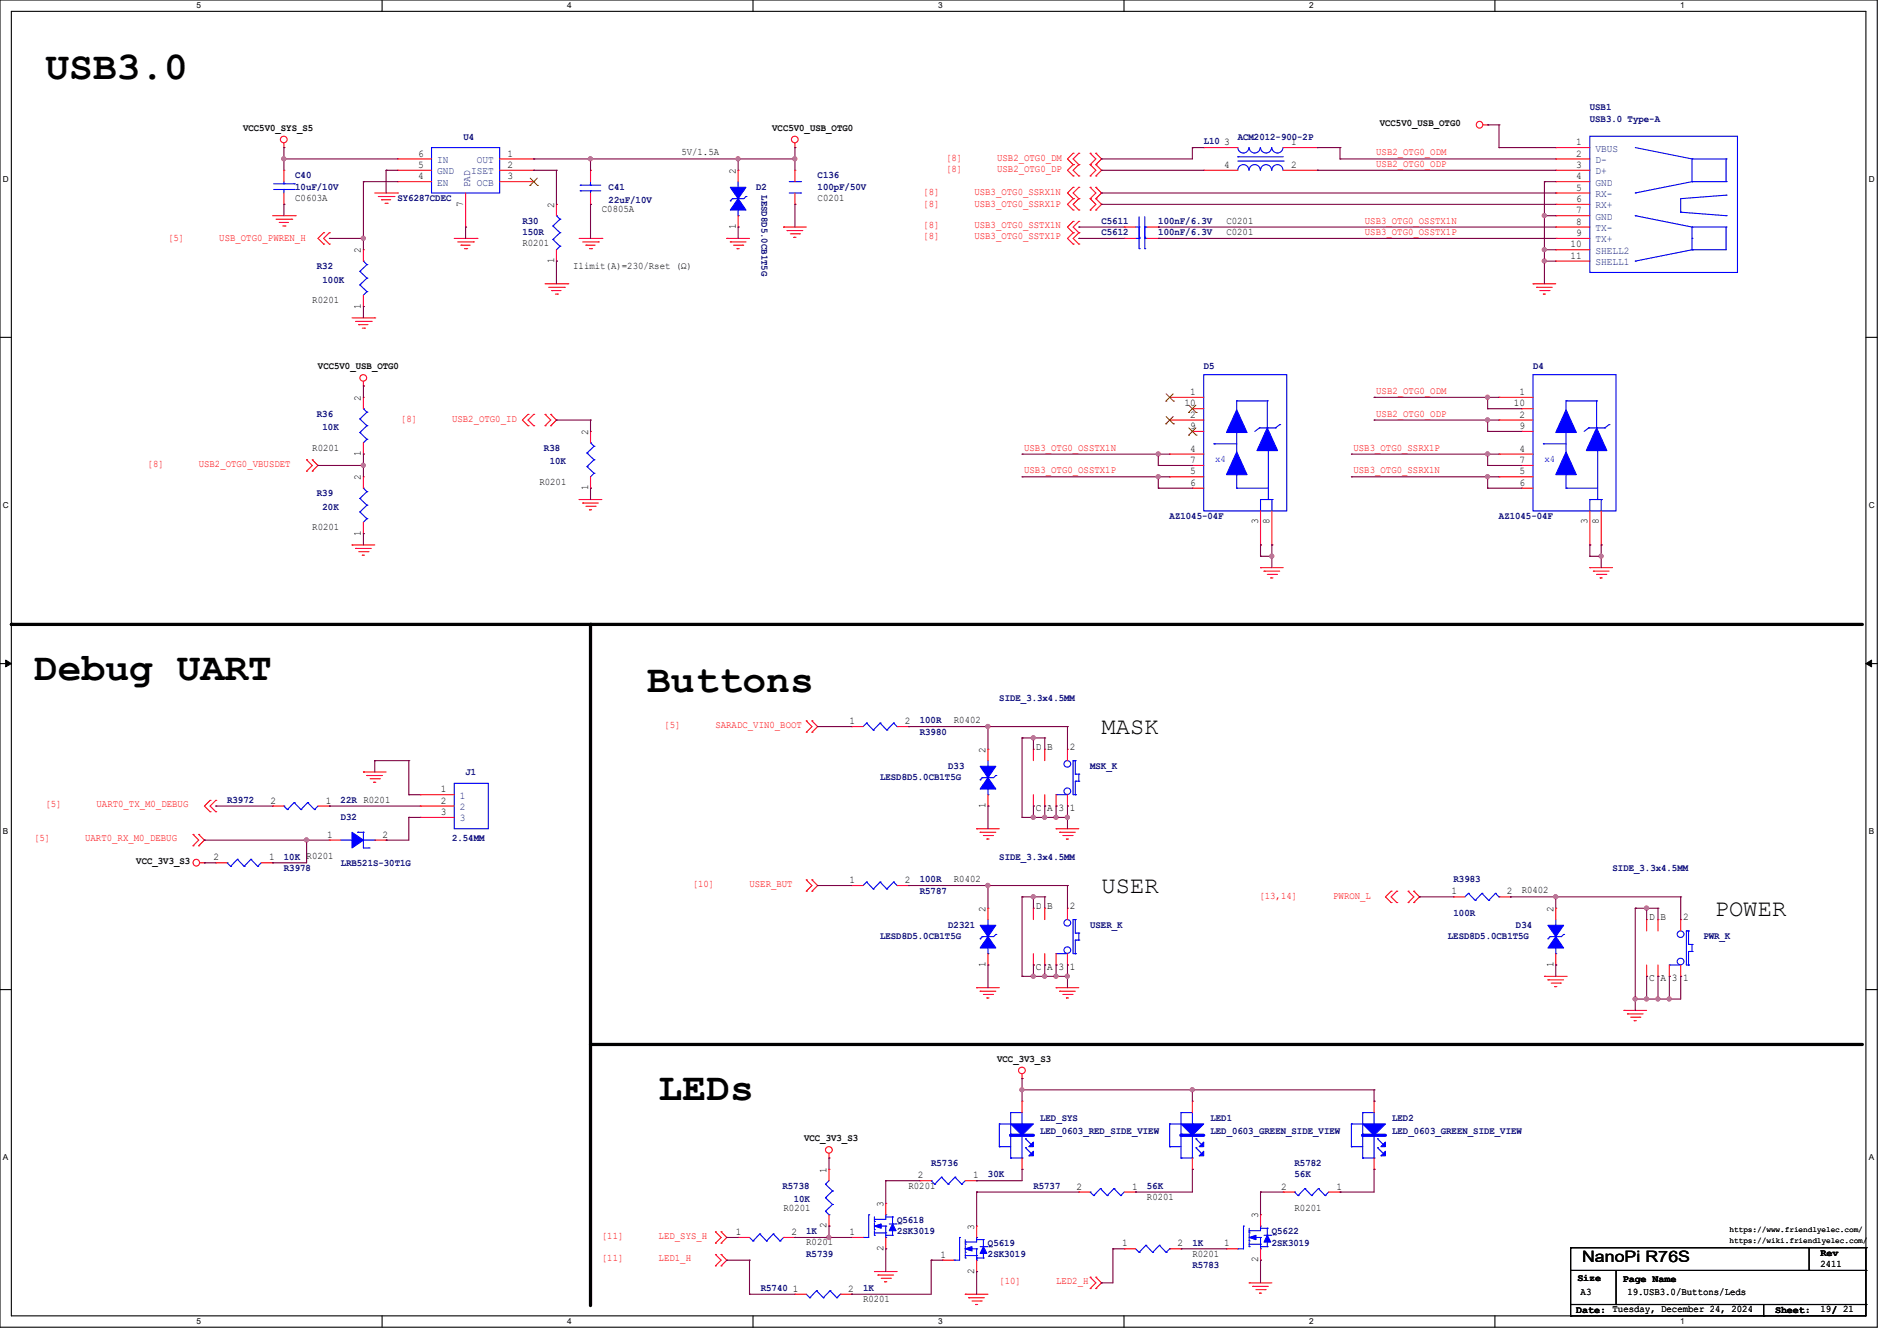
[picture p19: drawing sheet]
<svg xmlns="http://www.w3.org/2000/svg" width="297mm" height="210mm" viewBox="0 0 297 210" stroke-linecap="round" stroke-linejoin="round" font-family="sans-serif">
<defs><g id="words">
<g font-size="6.2">
<text x="7.1" y="12.3">USB3.0</text>
<text x="5.3" y="106.6">Debug UART</text>
<text x="101.3" y="108.3">Buttons</text>
<text x="103.1" y="172.3">LEDs</text>
</g>
<g font-size="3.7">
<text x="172.5" y="115">MASK</text>
<text x="172.5" y="139.9">USER</text>
<text x="268.5" y="143.5">POWER</text>
</g>
<text font-size="2.5" x="247.7" y="197.7">NanoPi R76S</text>
<g font-size="1.6" fill="#00007f">
<text x="248.9" y="17.3">USB1</text>
<text x="72.6" y="21.9">U4</text>
<text x="188.5" y="22.6">L10</text>
<text x="193.8" y="21.9">ACM2012-900-2P</text>
<text x="248.9" y="19">USB3.0 Type-A</text>
<text x="46.2" y="27.9">C40</text>
<text x="46.2" y="29.7">10uF/10V</text>
<text x="95.3" y="29.7">C41</text>
<text x="118.4" y="29.7">D2</text>
<text x="128" y="27.9">C136</text>
<text x="128" y="29.7">100pF/50V</text>
<text x="62.2" y="31.5">SY6287CDEC</text>
<text x="81.8" y="35.1">R30</text>
<text x="95.3" y="31.8">22uF/10V</text>
<text x="119.2" y="30.6" transform="rotate(90 119.2 30.6)">LESD8D5.0CB1T5G</text>
<text x="172.5" y="35.1">C5611</text>
<text x="181.4" y="35.1">100nF/6.3V</text>
<text x="81.8" y="36.8">150R</text>
<text x="172.5" y="36.8">C5612</text>
<text x="181.4" y="36.8">100nF/6.3V</text>
<text x="49.6" y="42.2">R32</text>
<text x="50.5" y="44.3">100K</text>
<text x="188.5" y="57.8">D5</text>
<text x="240" y="57.8">D4</text>
<text x="49.6" y="65.3">R36</text>
<text x="50.5" y="67.4">10K</text>
<text x="85.2" y="70.6">R38</text>
<text x="49.6" y="77.7">R39</text>
<text x="86.1" y="72.7">10K</text>
<text x="50.5" y="79.8">20K</text>
<text x="183.1" y="81.3">AZ1045-04F</text>
<text x="234.7" y="81.3">AZ1045-04F</text>
<text x="144" y="113.3">100R</text>
<text x="156.5" y="109.7">SIDE_3.3x4.5MM</text>
<text x="144" y="115.1">R3980</text>
<text x="35.6" y="125.7">R3972</text>
<text x="53.3" y="125.7">22R R0201</text>
<text x="72.9" y="121.5">J1</text>
<text x="137.8" y="122.2">LESD8D5.0CB1T5G</text>
<text x="148.5" y="120.4">D33</text>
<text x="170.7" y="120.4">MSK_K</text>
<text x="53.3" y="128.4">D32</text>
<text x="70.8" y="131.8">2.54MM</text>
<text x="44.4" y="136.4">R3978</text>
<text x="44.4" y="134.6">10K R0201</text>
<text x="53.3" y="135.7">LRB521S-30T1G</text>
<text x="156.5" y="134.6">SIDE_3.3x4.5MM</text>
<text x="252.5" y="136.4">SIDE_3.3x4.5MM</text>
<text x="144" y="140">R5787</text>
<text x="144" y="138.2">100R</text>
<text x="227.6" y="138.2">R3983</text>
<text x="227.6" y="143.5">100R</text>
<text x="137.8" y="147.1">LESD8D5.0CB1T5G</text>
<text x="148.5" y="145.3">D2321</text>
<text x="170.7" y="145.3">USER_K</text>
<text x="226.7" y="147.1">LESD8D5.0CB1T5G</text>
<text x="237.4" y="145.3">D34</text>
<text x="266.7" y="147.1">PWR_K</text>
<text x="162.9" y="175.5">LED_SYS</text>
<text x="162.9" y="177.6">LED_0603_RED_SIDE_VIEW</text>
<text x="189.5" y="175.5">LED1</text>
<text x="189.5" y="177.6">LED_0603_GREEN_SIDE_VIEW</text>
<text x="218" y="175.5">LED2</text>
<text x="218" y="177.6">LED_0603_GREEN_SIDE_VIEW</text>
<text x="145.8" y="182.6">R5736</text>
<text x="154.7" y="184.4">30K</text>
<text x="202.7" y="182.6">R5782</text>
<text x="202.7" y="184.4">56K</text>
<text x="122.5" y="186.2">R5738</text>
<text x="124.3" y="188.3">10K</text>
<text x="140.5" y="191.5">Q5618</text>
<text x="161.8" y="186.2">R5737</text>
<text x="179.6" y="186.2">56K</text>
<text x="126.2" y="196.8">R5739</text>
<text x="126.2" y="193.3">1K</text>
<text x="140.5" y="193.3">2SK3019</text>
<text x="154.7" y="195.1">Q5619</text>
<text x="154.7" y="196.8">2SK3019</text>
<text x="186.7" y="195.1">1K</text>
<text x="199.1" y="193.3">Q5622</text>
<text x="199.1" y="195.1">2SK3019</text>
<text x="119.1" y="202.2">R5740</text>
<text x="135.1" y="202.2">1K</text>
<text x="186.7" y="198.6">R5783</text>
</g>
<g font-size="1.6">
<text x="38.1" y="20.5">VCC5V0_SYS_S5</text>
<text x="120.9" y="20.5">VCC5V0_USB_OTG0</text>
<text x="191.7" y="22.7">3</text>
<text x="202.1" y="22.7">1</text>
<text x="216" y="19.8">VCC5V0_USB_OTG0</text>
<text x="246.8" y="22.7">1</text>
<text x="65.4" y="28.1">4</text>
<text x="65.4" y="26.3">5</text>
<text x="65.4" y="24.5">6</text>
<text x="79.5" y="24.5">1</text>
<text x="79.5" y="26.3">2</text>
<text x="79.5" y="28.1">3</text>
<text x="106.7" y="24.3">5V/1.5A</text>
<text x="115.2" y="27.2" transform="rotate(-90 115.2 27.2)">2</text>
<text x="191.7" y="26.3">4</text>
<text x="202.1" y="26.3">2</text>
<text x="246.8" y="24.5">2</text>
<text x="246.8" y="26.3">3</text>
<text x="246.8" y="28.1">4</text>
<text x="246.8" y="29.8">5</text>
<text x="46.2" y="31.5">C0603A</text>
<text x="72.5" y="32.3" transform="rotate(-90 72.5 32.3)">7</text>
<text x="86.7" y="32.6" transform="rotate(-90 86.7 32.6)">2</text>
<text x="94.2" y="33.2">C0805A</text>
<text x="115.2" y="35.9" transform="rotate(-90 115.2 35.9)">1</text>
<text x="128" y="31.5">C0201</text>
<text x="192" y="35">C0201</text>
<text x="246.8" y="31.6">6</text>
<text x="246.8" y="33.4">7</text>
<text x="246.8" y="35.2">8</text>
<text x="56.5" y="39.7" transform="rotate(-90 56.5 39.7)">2</text>
<text x="81.8" y="38.6">R0201</text>
<text x="86.7" y="41.2" transform="rotate(-90 86.7 41.2)">1</text>
<text x="192" y="36.8">C0201</text>
<text x="245.9" y="38.7">10</text>
<text x="245.9" y="40.5">11</text>
<text x="246.8" y="37">9</text>
<text x="48.9" y="47.5">R0201</text>
<text x="89.7" y="42.1">Ilimit(A)=230/Rset (Ω)</text>
<text x="56.5" y="48.3" transform="rotate(-90 56.5 48.3)">1</text>
<text x="49.8" y="57.8">VCC5V0_USB_OTG0</text>
<text x="56.5" y="62.8" transform="rotate(-90 56.5 62.8)">2</text>
<text x="185.5" y="63.6">10</text>
<text x="186.4" y="61.8">1</text>
<text x="186.4" y="65.4">2</text>
<text x="237" y="63.6">10</text>
<text x="237.9" y="61.8">1</text>
<text x="237.9" y="65.4">2</text>
<text x="48.9" y="70.6">R0201</text>
<text x="56.5" y="71.5" transform="rotate(-90 56.5 71.5)">1</text>
<text x="92.1" y="68.1" transform="rotate(-90 92.1 68.1)">2</text>
<text x="186.4" y="70.7">4</text>
<text x="186.4" y="67.2">9</text>
<text x="237.9" y="70.7">4</text>
<text x="237.9" y="67.2">9</text>
<text x="56.5" y="75.2" transform="rotate(-90 56.5 75.2)">2</text>
<text x="84.5" y="75.9">R0201</text>
<text x="92.1" y="76.8" transform="rotate(-90 92.1 76.8)">1</text>
<text x="186.4" y="74.3">5</text>
<text x="186.4" y="76.1">6</text>
<text x="186.4" y="72.5">7</text>
<text x="237.9" y="74.3">5</text>
<text x="237.9" y="76.1">6</text>
<text x="237.9" y="72.5">7</text>
<text x="48.9" y="83">R0201</text>
<text x="56.5" y="83.9" transform="rotate(-90 56.5 83.9)">1</text>
<text x="197" y="82.1" transform="rotate(-90 197 82.1)">3</text>
<text x="198.8" y="82.1" transform="rotate(-90 198.8 82.1)">8</text>
<text x="248.5" y="82.1" transform="rotate(-90 248.5 82.1)">3</text>
<text x="250.3" y="82.1" transform="rotate(-90 250.3 82.1)">8</text>
<text x="133" y="113.4">1</text>
<text x="141.7" y="113.4">2</text>
<text x="149.3" y="113.2">R0402</text>
<text x="154.3" y="117.9" transform="rotate(-90 154.3 117.9)">2</text>
<text x="162.2" y="117.5">D B</text>
<text x="167.5" y="117.5">2</text>
<text x="42.3" y="125.9">2</text>
<text x="51" y="125.9">1</text>
<text x="69" y="124.1">1</text>
<text x="69" y="125.9">2</text>
<text x="51.2" y="131.2">1</text>
<text x="59.9" y="131.2">2</text>
<text x="69" y="127.6">3</text>
<text x="154.3" y="126.6" transform="rotate(-90 154.3 126.6)">1</text>
<text x="162.2" y="127">C A 3</text>
<text x="167.5" y="127">1</text>
<text x="21.3" y="135.3">VCC_3V3_S3</text>
<text x="33.4" y="134.7">2</text>
<text x="42.1" y="134.7">1</text>
<text x="133" y="138.3">1</text>
<text x="141.7" y="138.3">2</text>
<text x="149.3" y="138.1">R0402</text>
<text x="154.3" y="142.8" transform="rotate(-90 154.3 142.8)">2</text>
<text x="162.2" y="142.4">D B</text>
<text x="167.5" y="142.4">2</text>
<text x="227.2" y="140.1">1</text>
<text x="235.9" y="140.1">2</text>
<text x="238.2" y="139.9">R0402</text>
<text x="243.2" y="142.8" transform="rotate(-90 243.2 142.8)">2</text>
<text x="258.2" y="144.1">D B</text>
<text x="263.5" y="144.1">2</text>
<text x="154.3" y="151.5" transform="rotate(-90 154.3 151.5)">1</text>
<text x="162.2" y="151.9">C A 3</text>
<text x="167.5" y="151.9">1</text>
<text x="243.2" y="151.5" transform="rotate(-90 243.2 151.5)">1</text>
<text x="258.2" y="153.6">C</text>
<text x="260" y="153.6">A</text>
<text x="261.7" y="153.6">3</text>
<text x="263.5" y="153.6">1</text>
<text x="156.1" y="166.3">VCC_3V3_S3</text>
<text x="125.9" y="178.7">VCC_3V3_S3</text>
<text x="129.4" y="183.7" transform="rotate(-90 129.4 183.7)">1</text>
<text x="143.7" y="184.5">2</text>
<text x="152.4" y="184.5">1</text>
<text x="122.7" y="189.7">R0201</text>
<text x="138.3" y="189" transform="rotate(-90 138.3 189)">3</text>
<text x="142.2" y="186.1">R0201</text>
<text x="168.6" y="186.3">2</text>
<text x="177.2" y="186.3">1</text>
<text x="179.6" y="187.9">R0201</text>
<text x="197" y="190.8" transform="rotate(-90 197 190.8)">3</text>
<text x="200.6" y="186.3">2</text>
<text x="202.7" y="189.7">R0201</text>
<text x="209.3" y="186.3">1</text>
<text x="115.2" y="193.4">1</text>
<text x="123.9" y="193.4">2</text>
<text x="126.2" y="195">R0201</text>
<text x="129.4" y="192.4" transform="rotate(-90 129.4 192.4)">2</text>
<text x="133" y="193.4">1</text>
<text x="138.3" y="195.9" transform="rotate(-90 138.3 195.9)">2</text>
<text x="147.2" y="197">1</text>
<text x="152.5" y="192.6" transform="rotate(-90 152.5 192.6)">3</text>
<text x="175.7" y="195.2">1</text>
<text x="184.4" y="195.2">2</text>
<text x="186.7" y="196.8">R0201</text>
<text x="191.7" y="195.2">1</text>
<text x="197" y="197.7" transform="rotate(-90 197 197.7)">2</text>
<text x="285" y="196.7">Rev</text>
<text x="124.1" y="202.3">1</text>
<text x="132.8" y="202.3">2</text>
<text x="135.1" y="203.9">R0201</text>
<text x="152.5" y="199.5" transform="rotate(-90 152.5 199.5)">2</text>
<text x="247" y="200.6">Size</text>
<text x="247.5" y="202.9">A3</text>
<text x="254.1" y="200.7">Page Name</text>
<text x="254.8" y="202.9">19.USB3.0/Buttons/Leds</text>
<text x="285" y="198.4">2411</text>
<text x="246.8" y="205.6">Date: Tuesday, December 24, 2024</text>
<text x="277.9" y="205.6">Sheet:</text>
<text x="285" y="205.5">19/ 21</text>
</g>
<g font-size="1.6" fill="#003f7f">
<text x="249.8" y="23.7">VBUS</text>
<text x="68.5" y="29.1">EN</text>
<text x="68.5" y="27.3">GND</text>
<text x="68.5" y="25.5">IN</text>
<text x="73.6" y="29.3" transform="rotate(-90 73.6 29.3)">PAD</text>
<text x="73.8" y="27.3">ISET</text>
<text x="74.7" y="25.5">OUT</text>
<text x="74.7" y="29.1">OCB</text>
<text x="249.8" y="25.5">D-</text>
<text x="249.8" y="27.3">D+</text>
<text x="249.8" y="29.1">GND</text>
<text x="249.8" y="30.9">RX-</text>
<text x="249.8" y="32.6">RX+</text>
<text x="249.8" y="34.4">GND</text>
<text x="249.8" y="36.2">TX-</text>
<text x="249.8" y="38">TX+</text>
<text x="249.8" y="39.8">SHELL2</text>
<text x="249.8" y="41.5">SHELL1</text>
<text x="72" y="125.1">1</text>
<text x="72" y="126.9">2</text>
<text x="72" y="128.7">3</text>
</g>
<g font-size="1.6" fill="#f00">
<text x="148.1" y="25.2">[8]</text>
<text x="148.1" y="27">[8]</text>
<text x="156.1" y="25.2">USB2_OTG0_DM</text>
<text x="156.1" y="27">USB2_OTG0_DP</text>
<text x="215.5" y="26.1">USB2_OTG0_ODP</text>
<text x="215.5" y="24.3">USB2_OTG0_ODM</text>
<text x="144.6" y="30.6">[8]</text>
<text x="144.6" y="32.3">[8]</text>
<text x="144.6" y="35.7">[8]</text>
<text x="152.6" y="30.6">USB3_OTG0_SSRX1N</text>
<text x="152.6" y="32.3">USB3_OTG0_SSRX1P</text>
<text x="152.6" y="35.7">USB3_OTG0_SSTX1N</text>
<text x="213.7" y="35">USB3_OTG0_OSSTX1N</text>
<text x="26.3" y="37.7">[5]</text>
<text x="34.3" y="37.7">USB_OTG0_PWREN_H</text>
<text x="144.6" y="37.5">[8]</text>
<text x="152.6" y="37.5">USB3_OTG0_SSTX1P</text>
<text x="213.7" y="36.8">USB3_OTG0_OSSTX1P</text>
<text x="215.5" y="61.7">USB2_OTG0_ODM</text>
<text x="215.5" y="65.2">USB2_OTG0_ODP</text>
<text x="62.8" y="66.1">[8]</text>
<text x="70.8" y="66.1">USB2_OTG0_ID</text>
<text x="160.4" y="70.6">USB3_OTG0_OSSTX1N</text>
<text x="211.9" y="70.6">USB3_OTG0_SSRX1P</text>
<text x="23.1" y="73.1">[8]</text>
<text x="31.1" y="73.1">USB2_OTG0_VBUSDET</text>
<text x="160.4" y="74.1">USB3_OTG0_OSSTX1P</text>
<text x="211.9" y="74.1">USB3_OTG0_SSRX1N</text>
<text x="104" y="114">[5]</text>
<text x="112" y="114">SARADC_VIN0_BOOT</text>
<text x="5.3" y="131.7">[5]</text>
<text x="7.1" y="126.4">[5]</text>
<text x="13.3" y="131.7">UART0_RX_M0_DEBUG</text>
<text x="15.1" y="126.4">UART0_TX_M0_DEBUG</text>
<text x="108.5" y="138.8">[10]</text>
<text x="117.3" y="138.8">USER_BUT</text>
<text x="197.2" y="140.8">[13,14]</text>
<text x="208.7" y="140.8">PWRON_L</text>
<text x="94.2" y="194">[11]</text>
<text x="94.2" y="197.5">[11]</text>
<text x="103.1" y="194">LED_SYS_H</text>
<text x="103.1" y="197.5">LED1_H</text>
<text x="156.5" y="201.1">[10]</text>
<text x="165.4" y="201.1">LED2_H</text>
</g>
<g font-size="1.6" fill="#00f">
<text x="190.2" y="72.3">x4</text>
<text x="241.8" y="72.3">x4</text>
</g>
<g font-size="1.3">
<text x="30.8" y="1.3">5</text>
<text x="88.8" y="1.3">4</text>
<text x="146.9" y="1.3">3</text>
<text x="205" y="1.3">2</text>
<text x="263.1" y="1.3">1</text>
<text x=".5" y="28.4">D</text>
<text x="292.6" y="28.4">D</text>
<text x=".5" y="79.5">C</text>
<text x="292.6" y="79.5">C</text>
<text x=".5" y="130.6">B</text>
<text x="292.6" y="130.6">B</text>
<text x=".5" y="181.7">A</text>
<text x="292.6" y="181.7">A</text>
<text x="30.8" y="207.4">5</text>
<text x="88.8" y="207.4">4</text>
<text x="146.9" y="207.4">3</text>
<text x="205" y="207.4">2</text>
<text x="263.1" y="207.4">1</text>
</g>
<g font-size="1.2">
<text x="270.8" y="194.6">https://wiki.friendlyelec.com/</text>
<text x="270.8" y="192.9">https://www.friendlyelec.com/</text>
</g>
</g></defs>
<path d="M0 0h293.9v207.9h-293.9zM1.8 1.8h290.3v204.3h-290.3z" fill="none" stroke="#000" stroke-width=".17"/>
<g fill="#fff">
<path d="M30.8 .2h.7v1.4h-.7z"/>
<path d="M30.8 206.2h.7v1.4h-.7z"/>
</g>
<path d="M59.8 0v1.8M59.8 206.1v1.8" fill="none" stroke="#000" stroke-width=".17"/>
<g fill="#fff">
<path d="M88.8 .2h.7v1.4h-.7z"/>
<path d="M88.8 206.2h.7v1.4h-.7z"/>
</g>
<path d="M117.9 0v1.8M117.9 206.1v1.8" fill="none" stroke="#000" stroke-width=".17"/>
<g fill="#fff">
<path d="M146.9 .2h.7v1.4h-.7z"/>
<path d="M146.9 206.2h.7v1.4h-.7z"/>
</g>
<path d="M176 0v1.8M176 206.1v1.8" fill="none" stroke="#000" stroke-width=".17"/>
<g fill="#fff">
<path d="M205 .2h.7v1.4h-.7z"/>
<path d="M205 206.2h.7v1.4h-.7z"/>
</g>
<path d="M234.1 0v1.8M234.1 206.1v1.8" fill="none" stroke="#000" stroke-width=".17"/>
<g fill="#fff">
<path d="M263.1 .2h.6v1.4h-.6z"/>
<path d="M263.1 206.2h.6v1.4h-.6z"/>
<path d="M.5 27.3h.9v1.4h-.9z"/>
<path d="M292.6 27.3h.9v1.4h-.9z"/>
<path d="M.5 78.4h.9v1.4h-.9z"/>
<path d="M292.6 78.4h.9v1.4h-.9z"/>
</g>
<path d="M0 52.8h1.8M292.1 52.8h1.8" fill="none" stroke="#000" stroke-width=".17"/>
<g fill="#fff">
<path d="M.5 129.5h.8v1.4h-.8z"/>
<path d="M292.6 129.5h.8v1.4h-.8z"/>
</g>
<path d="M0 103.9h1.8M292.1 103.9h1.8" fill="none" stroke="#000" stroke-width=".17"/>
<path d="M.9 103.4l.9 .5-.9 .5zM292.1 103.9l.9-.5v1z" fill="#000" stroke="#000" stroke-width=".16"/>
<g fill="#fff">
<path d="M.5 180.5h.8v1.4h-.8z"/>
<path d="M292.6 180.5h.8v1.4h-.8z"/>
</g>
<g fill="none" stroke="#000" stroke-width=".17">
<path d="M0 155h1.8M292.1 155h1.8M245.9 195.4h.1M245.9 199h46.2M245.9 195.4v10.7M245.9 195.4h46.2M253 199v5.3M283.3 199h.1M283.3 195.4v3.6M292.1 199h.1M292.1 195.4h.1M292.1 195.4v10.7h-46.2"/>
<path d="M245.9 206.1h.1M245.9 204.3h46.2M253 204.3h.1M256.6 204.3h.1M276.1 206.1h.1M276.1 204.3v1.8M292.1 204.3h.1"/>
</g>
<path d="M1.8 97.8h289.8M92.5 97.8v106.7M92.5 163.6h199.1" fill="none" stroke="#000" stroke-width=".51"/>
<g fill="#000">
<circle cx="1.8" cy="97.8" r=".25"/>
<circle cx="92.5" cy="97.8" r=".25"/>
<circle cx="92.5" cy="163.6" r=".25"/>
</g>
<g fill="none" stroke="#f00" stroke-width=".17">
<path d="M232.2 19.6h.7M232.9 19.6h.1M42.7 33.8h3.5M43.2 34.3h2.5M43.7 34.8h.1M43.7 34.8h1.5M44.3 35.4h.3M44.5 23.1h.1M44.5 22.4v.7M44.6 35.4h.1M45.7 34.3h.1M46.2 33.8h.1"/>
<path d="M50.7 38.2h.1M50.7 36.4h.1M50.7 36.4l-.9 .9 .9 .9M51.6 38.2h.1M51.6 36.4h.1M51.6 36.4l-.9 .9 .9 .9M58.7 30.2h3.5M59.2 30.8h2.5M59.7 31.3h.1M59.7 31.3h1.5M60.3 31.8h.3M60.6 31.8h.1"/>
<path d="M61.7 30.8h.1M62.2 30.2h.1M62.2 28.4h.1M62.2 26.7h.1M62.2 24.9h.1M62.2 24.9h5.4M62.2 26.7h5.4M62.2 28.4h5.4M71.1 37.3h3.6M71.7 37.9h2.4M72.2 38.4h.1M72.2 38.4h1.4"/>
<path d="M72.7 38.9h.4M72.9 35.6h.1M72.9 30.2v5.4M73.1 38.9h.1M74.1 37.9h.1M74.7 37.3h.1M78.2 24.9h5.4M78.2 26.7h5.4M78.2 28.4h5.4M83.6 24.9h.1M83.6 26.7h.1M83.6 28.4h.1"/>
<path d="M90.7 37.3h3.5M91.2 37.9h2.5M91.7 38.4h.1M91.7 38.4h1.5M92.3 38.9h.3M92.6 38.9h.1M93.7 37.9h.1M94.2 37.3h.1M113.8 37.3h.1M113.8 37.3h3.5M114.3 37.9h.1M114.3 37.9h2.5"/>
<path d="M114.9 38.4h1.4M115.4 38.9h.1M115.4 38.9h.3M116.3 38.4h.1M122.7 35.6h.1M122.7 35.6h3.5M123.2 36.1h.1M123.2 36.1h2.5M123.7 36.6h1.5M124.3 37.2h.1M124.3 37.2h.3M124.5 23.1h.1"/>
<path d="M124.5 22.4v.7M125.2 36.6h.1M168 31.1h.1M168 29.3h.1M168 32.9h.1M168 36.4h.1M168 34.7h.1M168 38.2h.1M168 25.8h.1M168 24h.1M168 27.6h.1M168 34.7l-.9 .9 .9 .8"/>
<path d="M168 29.3l-.9 .9 .9 .9M168 36.4l-.9 .9 .9 .9M168 31.1l-.9 .9 .9 .9M168 24l-.9 .9 .9 .9M168 25.8l-.9 .9 .9 .9M168.9 31.1h.1M168.9 29.3h.1M168.9 32.9h.1M168.9 36.4h.1M168.9 34.7h.1M168.9 38.2h.1M168.9 25.8h.1"/>
<path d="M168.9 24h.1M168.9 27.6h.1M168.9 29.3l-.9 .9 .9 .9M168.9 34.7l-.9 .9 .9 .8M168.9 31.1l-.9 .9 .9 .9M168.9 36.4l-.9 .9 .9 .9M168.9 24l-.9 .9 .9 .9M168.9 25.8l-.9 .9 .9 .9M170.7 31.1h.1M170.7 29.3h.1M170.7 32.9h.1M170.7 25.8h.1"/>
<path d="M170.7 24h.1M170.7 27.6h.1M170.7 29.3l.9 .9-.9 .9M170.7 25.8l.9 .9-.9 .9M170.7 31.1l.9 .9-.9 .9M170.7 24l.9 .9-.9 .9M171.6 29.3h.1M171.6 31.1h.1M171.6 32.9h.1M171.6 24h.1M171.6 25.8h.1M171.6 27.6h.1"/>
<path d="M171.6 29.3l.9 .9-.9 .9M171.6 24l.9 .9-.9 .9M171.6 31.1l.9 .9-.9 .9M171.6 25.8l.9 .9-.9 .9M55.1 49.8h3.6M55.7 50.3h2.4M56.2 50.8h.1M56.2 50.8h1.4M56.7 51.4h.4M56.9 59.7v.8M57.1 51.4h.1M58.1 50.3h.1"/>
<path d="M58.7 49.8h.1M85.3 44.4h3.6M85.9 45h2.4M86.4 45.5h.1M86.4 45.5h1.4M87 46.1h.3M87.3 46.1h.1M88.3 45h.1M88.9 44.4h.1M240 44.4h.1M240 44.4h3.6M240.6 45h.1"/>
<path d="M240.6 45h2.4M241.1 45.5h1.4M241.6 46.1h.1M241.6 46.1h.4M242.5 45.5h.1M48 73.8h.1M48 72h.1M48 72l.9 .9-.9 .9M48.9 72h.1M48.9 73.8h.1M48.9 72l.9 .9-.9 .9M56.9 60.5h.1"/>
<path d="M82.7 66.7h.1M82.7 64.9h.1M82.7 64.9l-.9 .9 .9 .9M83.6 66.7h.1M83.6 64.9h.1M83.6 64.9l-.9 .9 .9 .9M85.3 66.7h.1M85.3 64.9h.1M85.3 64.9l.9 .9-.9 .9M86.2 64.9h.1M86.2 66.7h.1M86.2 64.9l.9 .9-.9 .9"/>
<path d="M90.7 78.2h.1M90.7 78.2h3.5M91.2 78.8h.1M91.2 78.8h2.5M91.7 79.3h1.5M92.3 79.8h.1M92.3 79.8h.3M93.2 79.3h.1M55.1 85.3h.1M55.1 85.3h3.6M55.7 85.9h.1M55.7 85.9h2.4"/>
<path d="M56.2 86.4h1.4M56.7 87h.1M56.7 87h.4M57.6 86.4h.1M197.4 88.9h.1M197.4 88.9h3.5M197.9 89.5h.1M197.9 89.5h2.5M198.4 90h1.5M199 90.5h.1M199 90.5h.3M199.9 90h.1"/>
<path d="M248.9 88.9h.1M248.9 88.9h3.6M249.5 89.5h.1M249.5 89.5h2.4M250 90h1.4M250.5 90.5h.1M250.5 90.5h.4M251.4 90h.1M126.2 114.7h.1M126.2 112.9h.1M126.2 112.9l.9 .9-.9 .9M127.1 112.9h.1"/>
<path d="M127.1 114.7h.1M127.1 112.9l.9 .9-.9 .9M30.2 132.5h.1M30.2 130.7h.1M30.2 130.7l.9 .9-.9 .9M31.1 130.7h.1M31.1 132.5h.1M31.1 130.7l.9 .9-.9 .9M31.3 135.1h.7M32 135.1h.1M32.9 127.1h.1M32.9 125.3h.1"/>
<path d="M32.9 125.3l-.9 .9 .9 .9M33.8 127.1h.1M33.8 125.3h.1M33.8 125.3l-.9 .9 .9 .9M56.9 120.9h.1M56.9 120.9h3.6M57.4 121.5h.1M57.4 121.5h2.5M58 122h1.4M58.5 122.5h.1M58.5 122.5h.3M59.4 122h.1"/>
<path d="M126.2 139.6h.1M126.2 137.8h.1M126.2 137.8l.9 .9-.9 .9M127.1 137.8h.1M127.1 139.6h.1M127.1 137.8l.9 .9-.9 .9M152.9 129.8h.1M152.9 129.8h3.6M153.5 130.3h.1M153.5 130.3h2.4M154 130.9h1.4M154.5 131.4h.1"/>
<path d="M154.5 131.4h.4M155.4 130.9h.1M165.4 129.8h.1M165.4 129.8h3.5M165.9 130.3h.1M165.9 130.3h2.5M166.4 130.9h1.5M167 131.4h.1M167 131.4h.3M167.9 130.9h.1M217.8 139.6h.1M217.8 139.6l-.9 .9 .9 .9"/>
<path d="M218.7 139.6h.1M218.7 139.6l-.9 .9 .9 .9M220.5 139.6h.1M220.5 139.6l.9 .9-.9 .9M221.4 139.6h.1M221.4 139.6l.9 .9-.9 .9M152.9 154.7h.1M152.9 154.7h3.6M153.5 155.2h.1M153.5 155.2h2.4M154 155.7h1.4M154.5 156.3h.1"/>
<path d="M154.5 156.3h.4M155.4 155.7h.1M165.4 154.7h.1M165.4 154.7h3.5M165.9 155.2h.1M165.9 155.2h2.5M166.4 155.7h1.5M167 156.3h.1M167 156.3h.3M167.9 155.7h.1M217.8 141.4h.1M218.7 141.4h.1"/>
<path d="M220.5 141.4h.1M221.4 141.4h.1M227.6 140.5h.1M227.6 140.5h1.8M234.7 140.5h1.8M236.5 140.5h.1M241.8 152.9h.1M241.8 152.9h3.6M242.4 153.5h.1M242.4 153.5h2.4M242.9 154h1.4M243.4 154.5h.1"/>
<path d="M243.4 154.5h.4M244.3 154h.1M254.3 158.2h.1M254.3 158.2h3.5M254.8 158.8h.1M254.8 158.8h2.5M255.3 159.3h1.5M255.9 159.9h.1M255.9 159.9h.3M256.8 159.3h.1M160 168.9h.1M160 168.2v.7"/>
<path d="M112 194.7h.1M112 192.9h.1M112 198.2h.1M112 196.5h.1M112 192.9l.9 .9-.9 .9M112 196.5l.9 .9-.9 .8M112.9 192.9h.1M112.9 194.7h.1M112.9 196.5h.1M112.9 198.2h.1M112.9 192.9l.9 .9-.9 .9M112.9 196.5l.9 .9-.9 .8"/>
<path d="M129.8 181.4h.1M129.8 180.6v.8M136.9 199.1h.1M136.9 199.1h3.6M137.5 199.7h.1M137.5 199.7h2.4M144 184.9h.1M144 184.9h1.8M151.1 184.9h1.8M152.9 184.9h.1M138 200.2h1.4M138.5 200.7h.1"/>
<path d="M138.5 200.7h.4M139.4 200.2h.1M151.1 202.7h.1M151.1 202.7h3.6M151.7 203.2h.1M151.7 203.2h2.4M152.2 203.8h1.4M152.7 204.3h.1M152.7 204.3h.4M153.6 203.8h.1M170.7 201.8h.1M170.7 200h.1"/>
<path d="M170.7 200l.9 .9-.9 .9M171.6 200h.1M171.6 201.8h.1M171.6 200l.9 .9-.9 .9M195.6 200.9h.1M195.6 200.9h3.5M196.1 201.5h.1M196.1 201.5h2.5M196.6 202h1.5M197.2 202.5h.1M197.2 202.5h.3M198.1 202h.1"/>
<circle cx="231.6" cy="19.5" r=".52"/>
<circle cx="44.4" cy="21.8" r=".52"/>
<circle cx="124.4" cy="21.8" r=".52"/>
<circle cx="56.9" cy="59.2" r=".52"/>
<circle cx="30.7" cy="135.1" r=".52"/>
<circle cx="160" cy="167.6" r=".52"/>
<circle cx="129.8" cy="180.1" r=".52"/>
</g>
<g fill="none" stroke="#00f" stroke-width=".17">
<path d="M67.6 23.1h10.6v7.1h-10.6zM229.9 139.9h.1M229.9 139.9l-.5 .6M229.9 139.9l1.1 1.1M232 139.9h.1M232 139.9l-1 1.1M232 139.9l1.1 1.1M234.1 139.9h.1M234.1 139.9l-1 1.1M234.1 139.9l.6 .6M231 141h.1M233.1 141h.1"/>
<path d="M234.7 140.5h.1M145.8 184.9h.1M145.8 184.9l.5 .6M146.3 185.5h.1M147.4 184.4h.1M147.4 184.4l1.1 1.1M147.4 184.4l-1.1 1.1M148.5 185.5h.1M149.5 184.4h.1M149.5 184.4l1.1 1.1M149.5 184.4l-1 1.1M150.6 185.5h.1"/>
<path d="M151.1 184.9l-.5 .6"/>
</g>
<path d="M83 29h.1M83 27.9l1.2 1.1M84.1 27.9l-1.1 1.1M84.2 29h.1" fill="none" stroke="#7f3f00" stroke-width=".16"/>
<g fill="#00f" stroke="#00f" stroke-width=".17">
<path d="M158.2 176h3.6l-1.8 1.8z"/>
<path d="M161.1 179.6l.7-.7v.7z"/>
<path d="M161.8 180.3v.7h-.7z"/>
</g>
<path d="M158.2 177.8h3.6" fill="none" stroke="#00f" stroke-width=".51"/>
<circle cx="158.2" cy="177.8" r=".25" fill="#00f"/>
<g fill="none" stroke="#00f" stroke-width=".17">
<path d="M86.6 37.5h.1M86.6 35.4h.1M86.6 37.5l1.1 1.1M86.6 35.4l1.1 1M87.1 33.8h.1M87.1 33.8l.6 .5M87.7 38.6h.1M87.7 36.4h.1M87.7 34.3h.1M87.7 38.6l-.6 .5M87.7 36.4l-1.1 1.1M87.7 34.3l-1.1 1.1"/>
<path d="M177.8 37.3h.6M178.4 38.9h.1M178.4 37.3h.1M178.4 35.7v3.2M179.2 37.3h.1M179.2 38.9h.1M179.2 37.3h.4M179.2 35.7v3.2M91.9 73.1h.1M91.9 71h.1M91.9 73.1l1.1 1M91.9 71l1.1 1"/>
<path d="M92.5 69.3h.1M92.5 69.3l.5 .6M93 74.1h.1M93 72h.1M93 69.9h.1M93 74.1l-.5 .6M93 72l-1.1 1.1M93 69.9l-1.1 1.1M154.7 119.1v1.6M35.6 135.1h.1M35.6 135.1l.5 .6M36.1 135.7h.1"/>
<path d="M37.2 134.6h.1M37.2 134.6l1 1.1M37.2 134.6l-1.1 1.1M38.2 135.7h.1M39.3 134.6h.1M39.3 134.6l1 1.1M39.3 134.6l-1.1 1.1M40.3 135.7h.1M40.9 135.1l-.6 .6M44.5 126.2h.1M44.5 126.2l.5 .6M45 126.8h.1"/>
<path d="M46.1 125.7h.1M46.1 125.7l1 1.1M46.1 125.7l-1.1 1.1M47.1 126.8h.1M48.2 125.7h.1M48.2 125.7l1 1.1M48.2 125.7l-1.1 1.1M49.2 126.8h.1M49.8 126.2l-.6 .6M135.7 138.1h.1M135.7 138.1l-.6 .6M135.7 138.1l1 1.1"/>
<path d="M136.7 139.2h.1M137.8 138.1h.1M137.8 138.1l-1.1 1.1M137.8 138.1l1.1 1.1M138.9 139.2h.1M139.9 138.1h.1M139.9 138.1l-1 1.1M139.9 138.1l.6 .6M140.5 138.7h.1M153.5 122.1h.1M153.8 121.8h.1M153.8 121.8l-.3 .3"/>
<path d="M154.7 120.7h.1M154.7 124.5h.1M154.7 122.9v1.6M155.9 121.5h.1M155.9 121.5l-.3 .3h-1.8M156.5 176h.1M156.5 179.6h.1M156.5 176h1.7M156.5 179.6h1.7M156.5 176v3.6M158.2 174.2h.1M158.2 174.2h1.8v1.8"/>
<path d="M158.2 174.2v7.2M160 176h.1M160 177.8v3.6M160.6 178.4h.1M160.6 179.7h.1M160.6 178.4l.9 .8M160.6 179.7l.9 .9M149.4 197.4h.1M150.2 193.8h.1M150.2 193.8v3.6h-.8M151.1 194.5h.1M151.1 196.1h.1"/>
<path d="M151.1 197h.1M151.1 194.9h.1M151.1 196.6h1.8M151.1 195.6h1.8M151.1 194.1v.8M151.1 195v1.1M151.1 196.3v.7M152.9 196.6h.1M152.9 195.6h.1M152.9 197.4h.1M152.9 197h.1M152.9 193.8h.1"/>
<path d="M152.9 193.8v.7h-1.8M152.9 195.6v1.8M152.9 194.1h1.1M152.9 197h1.1M153.5 195.2h1M154 194.1h.1M154 195.2h.1M154 197h.1M154 194.1v1.1M154 196.3v.7M154.5 195.2h.1M158.2 181.4h.1"/>
<path d="M158.2 181.4h1.8M160 181.4h.1"/>
</g>
<g fill="none" stroke="#f00" stroke-width=".17">
<path d="M87.1 32h.1M87.1 32v1.8M87.1 39.1v1.8M176 37.3h.1M176 37.3h1.8M179.6 37.3h1.8M181.4 37.3h.1M87.1 40.9h.1M92.5 76.5h.1M92.5 67.6h.1M92.5 67.6v1.7M92.5 74.7v1.8"/>
<path d="M154.7 117.3h.1M154.7 117.3v1.8M33.8 135.1h.1M33.8 135.1h1.8M40.9 135.1h1.8M42.7 135.1h.1M42.7 126.2h.1M42.7 126.2h1.8M49.8 126.2h1.8M51.6 126.2h.1M133.4 138.7h.1M133.4 138.7h1.7"/>
<path d="M140.5 138.7h1.7M142.2 138.7h.1M154.7 126.2h.1M154.7 124.5v1.7M160 172.5h.1M160 172.5v1.7M147.6 197.4h.1M147.6 197.4h1.8M152.9 192h.1M152.9 199.1h.1M152.9 192v1.8M152.9 197.4v1.7"/>
<path d="M160 183.1h.1M160 181.4v1.7"/>
</g>
<g fill="#00f" stroke="#00f" stroke-width=".17">
<path d="M151.1 195.6l1.1-.4v.7z"/>
<path d="M154 195.2l.5 1.1h-1z"/>
<path d="M184.9 176h3.6l-1.8 1.8z"/>
<path d="M187.7 179.6l.8-.7v.7z"/>
<path d="M188.5 180.3v.7h-.8z"/>
<path d="M153.5 120h2.4l-1.2 1.8z" fill-rule="evenodd"/>
<path d="M154.7 121.8l1.2 1.8h-2.4z" fill-rule="evenodd"/>
</g>
<path d="M184.9 177.8h3.6" fill="none" stroke="#00f" stroke-width=".51"/>
<circle cx="184.9" cy="177.8" r=".25" fill="#00f"/>
<g fill="none" stroke="#00f" stroke-width=".17">
<path d="M42.8 29.7h3.3M42.8 28.8h3.3M44.5 28.8h.1M44.5 29.7h.1M44.5 28.4v.4M44.5 29.7v.5M46.1 29.7h.1M46.1 28.8h.1M123.6 28.4h1.7M123.6 30.2h1.7M125.3 30.2h.1M125.3 28.4h.1"/>
<path d="M177.8 35.6h.6M178.4 37.2h.1M178.4 35.6h.1M178.4 34v3.2M179.2 35.6h.1M179.2 37.2h.1M179.2 35.6h.4M179.2 34v3.2M193.8 23.1a.87 .87 0 0 0 .9 .9 .87 .87 0 0 0 .8-.9M193.8 26.7a.87 .87 0 0 1 .9-.9 .87 .87 0 0 1 .8 .9M193.8 24.6h.1M193.8 24.6h7.1"/>
<path d="M193.8 25.2h7.1M195.6 23.1a.87 .87 0 0 0 .8 .9 .87 .87 0 0 0 .9-.9M195.6 26.7a.87 .87 0 0 1 .8-.9 .87 .87 0 0 1 .9 .9M197.4 23.1a.87 .87 0 0 0 .8 .9 .87 .87 0 0 0 .9-.9M197.4 26.7a.87 .87 0 0 1 .8-.9 .87 .87 0 0 1 .9 .9M199.1 23.1a.87 .87 0 0 0 .9 .9 .87 .87 0 0 0 .9-.9M199.1 26.7a.87 .87 0 0 1 .9-.9 .87 .87 0 0 1 .9 .9M200.9 25.2h.1M248.9 21.3h23.1v21.4h-23.1zM256 30.2h.1M256 33.8h.1M256 23.1l8.9 1.8"/>
<path d="M256 33.8l8.9 1.8M263.1 33.2h.1M263.1 33.2l7.2 .6M264.9 24.9h.1M264.9 28.4h.1M264.9 39.1h.1M264.9 35.6h.1M264.9 37.3h.1M264.9 24.9h5.4M264.9 28.4h5.4M264.9 28.4l-8.9 1.8M264.9 24.9v3.5"/>
<path d="M264.9 35.6v3.5M264.9 39.1l-8.9 1.8M264.9 35.6h5.4M270.3 24.9h.1M270.3 28.4h.1M270.3 30.6h.1M270.3 33.8h.1M270.3 35.6h.1M270.3 24.9v3.5M270.3 35.6v3.5h-5.4M270.3 30.6l-7.2 .5v2.1M56.3 44.6h.1"/>
<path d="M56.3 42.5h.1M56.3 44.6l1.1 1.1M56.3 42.5l1.1 1.1M56.9 40.9h.1M56.9 40.9l.5 .5M57.4 45.7h.1M57.4 43.6h.1M57.4 41.4h.1M57.4 45.7l-.5 .5M57.4 43.6l-1.1 1M57.4 41.4l-1.1 1.1M188.5 58.7h13v21.3h-13z"/>
<path d="M256 40.9h.1M56.3 67.7h.1M56.3 65.6h.1M56.3 78.1h.1M56.3 67.7l1.1 1.1M56.3 65.6l1.1 1.1M56.3 78.1l1.1 1M56.9 64h.1M56.9 76.5h.1M56.9 64l.5 .6M56.9 76.5l.5 .5M57.4 68.8h.1"/>
<path d="M57.4 66.7h.1M57.4 64.6h.1M57.4 79.1h.1M57.4 77h.1M57.4 68.8l-.5 .5M57.4 66.7l-1.1 1M57.4 64.6l-1.1 1M57.4 79.1l-1.1 1.1M57.4 77l-1.1 1.1M190.1 69.5h.1M190.1 69.5h3.5M193.6 67.7h.1"/>
<path d="M193.6 62.8h.1M193.6 76.5h.1M193.6 74.3h.1M193.6 62.8v1.4M193.6 67.7v3.3M193.6 74.3v2.2M193.6 62.8h4.8M193.6 76.5h5M197.2 67h.1M197.2 67h2.5M197.2 67l-.7 .6M197.4 78.2h.1"/>
<path d="M197.4 78.2v1.8M197.4 78.2h1.7M198.4 62.8h.1M198.4 67h.1M198.4 62.8v4.2M198.6 78.2h.1M198.6 70.6v7.6M199.1 78.2h.1M199.1 78.2v1.8M199.7 67h.1M200.4 66.5h.1M200.4 66.5l-.7 .5"/>
<path d="M56.3 80.2h.1M56.3 80.2l1.1 1M57.4 81.2h.1M57.4 81.2l-.5 .6M168 119.1h.1M168 119.1v5.4h.4M168 119.1h.4M168.4 119.1h.1M168.4 119.1v2.1M53.3 131.6h1.8M55.1 131.6h.1M56 130.3h.1"/>
<path d="M56 130.3h.9M56.9 130.3h.1M56.9 130.3v2.5h.9M56.9 131.6h1.8M57.8 132.8h.1M58.7 131.6h.1M165.4 124.5h.1M165.4 124.5h1.7M168.4 121.2h.1M168.4 122.3h.1M168.4 124.5h.1M168.4 122.3v2.2"/>
<path d="M168.4 121.2h.5M168.4 122.3h.5M168.9 121.2h.1M168.9 122.3h.1M168.9 121.2v1.1M153.5 147h.1M153.8 146.7h.1M153.8 146.7l-.3 .3M154.7 145.6h.1M154.7 149.4h.1M154.7 144v1.6M154.7 147.7v1.7"/>
<path d="M155.9 146.3h.1M155.9 146.3l-.3 .4h-1.8M165.4 149.4h.1M165.4 149.4h1.7M168 144h.1M168 144v5.4h.4M168 144h.4M168.4 144h.1M168.4 146.1h.1M168.4 147.2h.1M168.4 149.4h.1M168.4 144v2.1"/>
<path d="M168.4 147.2v2.2M168.4 146.1h.5M168.4 147.2h.5M168.9 146.1h.1M168.9 147.2h.1M168.9 146.1v1.1M242.4 147h.1M242.7 146.7h.1M242.7 146.7l-.3 .3M243.6 145.6h.1M243.6 149.4h.1M243.6 144v1.6"/>
<path d="M243.6 147.7v1.7M244.8 146.3h.1M244.8 146.3l-.3 .4h-1.8M183.1 176h.1M183.1 179.6h.1M183.1 176h1.8M183.1 179.6h1.8M183.1 176v3.6M184.9 174.2h.1M184.9 174.2h1.8v1.8M184.9 174.2v7.2M186.7 176h.1"/>
<path d="M186.7 177.8v3.6M187.2 178.4h.1M187.2 179.7h.1M187.2 178.4l.9 .8M187.2 179.7l.9 .9M117.3 193.8l.6 .6M117.9 194.4h.1M119 193.3h.1M119 193.3l-1.1 1.1M119 193.3l1 1.1M120 194.4h.1M121.1 193.3h.1"/>
<path d="M121.1 193.3l-1.1 1.1M121.1 193.3l1 1.1M122.1 194.4h.1M122.7 193.8h.1M122.7 193.8l-.6 .6M129.2 185.5h.1M129.2 187.6h.1M129.2 189.7h.1M129.2 185.5l1.1 1M129.2 187.6l1.1 1M129.2 189.7l.6 .5M129.8 190.2h.1"/>
<path d="M129.8 184.9l-.6 .6M130.3 186.5h.1M130.3 188.6h.1M130.3 186.5l-1.1 1.1M130.3 188.6l-1.1 1.1M135.1 193.8h.1M136 190.2h.1M136 190.2v3.6h-.9M136.9 191h.1M136.9 192.6h.1M136.9 193.5h.1M136.9 191.3h.1"/>
<path d="M136.9 193.1h1.8M136.9 192h1.8M136.9 190.6v.7M136.9 191.5v1.1M136.9 192.7v.8M138.7 193.1h.1M138.7 192h.1M138.7 193.8h.1M138.7 193.5h.1M138.7 190.2h.1M138.7 190.2v.8h-1.8M138.7 192v1.8"/>
<path d="M138.7 190.6h1M138.7 193.5h1M139.2 191.7h1.1M139.7 190.6h.1M139.7 191.7h.1M139.7 193.5h.1M139.7 190.6v1.1M139.7 192.7v.8M140.3 191.7h.1M170.7 186.7h.1M170.7 186.7l.5 .5M171.2 187.2h.1"/>
<path d="M172.3 186.1h.1M172.3 186.1l1.1 1.1M172.3 186.1l-1.1 1.1M173.4 187.2h.1M174.4 186.1h.1M174.4 186.1l1.1 1.1M174.4 186.1l-1 1.1M175.5 187.2h.1M176 186.7l-.5 .5M177.8 195.6l.6 .5M178.4 196.1h.1M179.4 195h.1"/>
<path d="M179.4 195l-1 1.1M179.4 195l1.1 1.1M180.5 196.1h.1M181.5 195h.1M181.5 195l-1 1.1M181.5 195l1.1 1.1M182.6 196.1h.1M183.1 195.6h.1M183.1 195.6l-.5 .5M184.9 181.4h.1M184.9 181.4h1.8M186.7 181.4h.1"/>
<path d="M193.8 195.6h.1M194.7 192h.1M194.7 192v3.6h-.9M195.6 192.7h.1M195.6 194.4h.1M195.6 195.2h.1M195.6 193.1h.1M195.6 193.8h1.8M195.6 194.9h1.8M195.6 192.4v.7M195.6 193.3v1.1M195.6 194.5v.7"/>
<path d="M197.4 194.9h.1M197.4 193.8h.1M197.4 195.6h.1M197.4 195.2h.1M197.4 192h.1M197.4 192v.7h-1.8M197.4 193.8v1.8M197.4 192.4h1M197.4 195.2h1M197.9 193.5h1.1M198.4 192.4h.1M198.4 193.5h.1"/>
<path d="M198.4 195.2h.1M198.4 192.4v1.1M198.4 194.5v.7M199 193.5h.1M202.7 186.7h.1M202.7 186.7l.5 .5M203.2 187.2h.1M204.3 186.1h.1M204.3 186.1l1.1 1.1M204.3 186.1l-1.1 1.1M205.4 187.2h.1M206.4 186.1h.1"/>
<path d="M206.4 186.1l1.1 1.1M206.4 186.1l-1 1.1M207.5 187.2h.1M208 186.7l-.5 .5M126.2 202.7l.6 .5M126.8 203.2h.1M127.8 202.1h.1M127.8 202.1l-1 1.1M127.8 202.1l1.1 1.1M128.9 203.2h.1M130 202.1h.1M130 202.1l-1.1 1.1"/>
<path d="M130 202.1l1 1.1M131 203.2h.1M131.6 202.7h.1M131.6 202.7l-.6 .5"/>
<circle cx="167.1" cy="119.6" r=".52"/>
<circle cx="167.1" cy="123.9" r=".52"/>
<circle cx="167.1" cy="144.5" r=".52"/>
<circle cx="167.1" cy="148.8" r=".52"/>
</g>
<g fill="none" stroke="#f00" stroke-width=".17">
<path d="M44.5 26.7h.1M44.5 32h.1M44.5 26.7v1.7M44.5 30.2v1.8M56.9 39.1h.1M56.9 39.1v1.8M124.5 32h.1M124.5 26.7h.1M124.5 26.7v1.7M124.5 30.2v1.8M176 35.6h.1M176 35.6h1.8"/>
<path d="M179.6 35.6h1.8M181.4 35.6h.1M188.5 26.7h.1M188.5 23.1h.1M188.5 23.1h5.3M188.5 26.7h5.3M200.9 23.1h5.3M200.9 26.7h5.3M206.2 26.7h.1M206.2 23.1h.1M243.6 23.1h.1M243.6 24.9h.1"/>
<path d="M243.6 26.7h.1M243.6 28.4h.1M243.6 30.2h.1M243.6 32h.1M243.6 33.8h.1M243.6 35.6h.1M243.6 37.3h.1M243.6 39.1h.1M243.6 23.1h5.3M243.6 24.9h5.3M243.6 26.7h5.3M243.6 28.4h5.3"/>
<path d="M243.6 30.2h5.3M243.6 32h5.3M243.6 33.8h5.3M243.6 35.6h5.3M243.6 37.3h5.3M243.6 39.1h5.3M56.9 48h.1M56.9 46.2v1.8M243.6 40.9h.1M243.6 40.9h5.3M56.9 71.1h.1M56.9 62.2h.1"/>
<path d="M56.9 74.7h.1M56.9 62.2v1.8M56.9 69.3v1.8M56.9 74.7v1.8M183.1 62.2h.1M183.1 65.8h.1M183.1 71.1h.1M183.1 74.7h.1M183.1 62.2h5.4M183.1 65.8h5.4M183.1 71.1h5.4M183.1 74.7h5.4"/>
<path d="M186.7 76.5h.1M186.7 72.9h.1M186.7 67.6h.1M186.7 64h.1M186.7 76.5h1.8M186.7 72.9h1.8M186.7 67.6h1.8M186.7 64h1.8M56.9 83.6h.1M56.9 81.8v1.8M197.4 85.3h.1M197.4 80v5.3"/>
<path d="M199.1 85.3h.1M199.1 80v5.3M161.8 117.3h.1M161.8 117.3v1.8M163.6 117.3h.1M163.6 117.3v1.8M167.1 117.3h.1M167.1 117.3v1.8M51.6 131.6h.1M51.6 131.6h1.7M58.7 131.6h1.8M60.5 131.6h.1"/>
<path d="M161.8 126.2h.1M161.8 124.5v1.7M163.6 126.2h.1M163.6 124.5v1.7M165.4 126.2h.1M165.4 124.5v1.7M167.1 126.2h.1M167.1 124.5v1.7M154.7 151.1h.1M154.7 142.2h.1M154.7 142.2v1.8M154.7 149.4v1.7"/>
<path d="M161.8 151.1h.1M161.8 142.2h.1M161.8 142.2v1.8M161.8 149.4v1.7M163.6 151.1h.1M163.6 142.2h.1M163.6 142.2v1.8M163.6 149.4v1.7M165.4 151.1h.1M165.4 149.4v1.7M167.1 151.1h.1M167.1 142.2h.1"/>
<path d="M167.1 142.2v1.8M167.1 149.4v1.7M243.6 151.1h.1M243.6 142.2h.1M243.6 142.2v1.8M243.6 149.4v1.7M186.7 172.5h.1M186.7 172.5v1.7M115.6 193.8h.1M115.6 193.8h1.7M122.7 193.8h1.8M124.5 193.8h.1"/>
<path d="M129.8 183.1h.1M129.8 192h.1M129.8 183.1v1.8M129.8 190.2v1.8M133.4 193.8h.1M133.4 193.8h1.7M138.7 188.5h.1M138.7 195.6h.1M138.7 188.5v1.7M138.7 193.8v1.8M168.9 186.7h.1M168.9 186.7h1.8"/>
<path d="M176 195.6h.1M176 186.7h1.8M176 195.6h1.8M177.8 186.7h.1M183.1 195.6h1.8M184.9 195.6h.1M186.7 183.1h.1M186.7 181.4v1.7M192 195.6h.1M192 195.6h1.8M197.4 190.2h.1M197.4 197.4h.1"/>
<path d="M197.4 190.2v1.8M197.4 195.6v1.8M200.9 186.7h.1M200.9 186.7h1.8M208 186.7h1.8M209.8 186.7h.1M124.5 202.7h.1M124.5 202.7h1.7M131.6 202.7h1.8M133.4 202.7h.1"/>
</g>
<g fill="#00f" stroke="#00f" stroke-width=".17">
<path d="M136.9 192l1.1-.3v.7z"/>
<path d="M139.7 191.7l.6 1h-1.1z"/>
<path d="M195.6 193.8l1-.3v.6z"/>
<path d="M198.4 193.5l.6 1h-1.1z"/>
<path d="M213.4 176h3.5l-1.8 1.8z"/>
<path d="M216.2 179.6l.7-.7v.7z"/>
<path d="M216.9 180.3v.7h-.7z"/>
<path d="M153.5 144.9h2.4l-1.2 1.8z" fill-rule="evenodd"/>
<path d="M154.7 146.7l1.2 1.8h-2.4z" fill-rule="evenodd"/>
<path d="M198.4 67l1.6 3.6h-3.2z" fill-rule="evenodd"/>
<path d="M193.6 64.2l1.6 3.5h-3.2z" fill-rule="evenodd"/>
<path d="M193.6 70.8l1.6 3.5h-3.2z" fill-rule="evenodd"/>
<path d="M55.1 130.3l1.8 1.3-1.8 1.2z" fill-rule="evenodd"/>
<path d="M242.4 144.9h2.4l-1.2 1.8z" fill-rule="evenodd"/>
<path d="M243.6 146.7l1.2 1.8h-2.4z" fill-rule="evenodd"/>
</g>
<g fill="none" stroke="#7f3f00" stroke-width=".16">
<path d="M182.5 62.8h.1M182.5 66.4h.1M182.6 61.7l1.1 1.1M182.6 65.2l1.1 1.2M183.7 61.7l-1.2 1.1M183.7 65.2l-1.2 1.2M183.7 62.8h.1M183.7 66.4h.1M186.1 68.2h.1M186.1 64.6h.1M186.1 67l1.2 1.2M186.1 63.5l1.2 1.1"/>
<path d="M187.2 67l-1.1 1.2M187.2 63.5l-1.1 1.1M187.3 68.2h.1M187.3 64.6h.1"/>
</g>
<path d="M213.4 177.8h3.5" fill="none" stroke="#00f" stroke-width=".51"/>
<circle cx="213.4" cy="177.8" r=".25" fill="#00f"/>
<g fill="none" stroke="#00f" stroke-width=".17">
<path d="M90.8 29h.1M90.8 29.9h.1M90.8 29h3.3M90.8 29.9h3.3M92.5 29.9h.1M92.5 29h.1M92.5 28.4v.6M92.5 29.9v.3M114.3 31.5h.1M114.7 31.1h.1M114.7 31.1l-.4 .4M115.6 30.1h.1"/>
<path d="M115.6 33.8h.1M115.6 28.4v1.7M115.6 32.2v1.6M116.8 30.8h.1M116.8 30.8l-.3 .3h-1.8M240 58.7h13v21.3h-13zM241.6 69.5h.1M241.6 69.5h3.6M245.2 67.7h.1M245.2 62.8h.1M245.2 76.5h.1M245.2 74.3h.1"/>
<path d="M245.2 62.8v1.4M245.2 67.7v3.3M245.2 74.3v2.2M245.2 62.8h4.8M245.2 76.5h4.9M248.8 67h.1M248.8 67h2.4M248.8 67l-.8 .6M248.9 78.2h.1M248.9 78.2v1.8M248.9 78.2h1.8M250 62.8h.1"/>
<path d="M250 67h.1M250 62.8v4.2M250.1 78.2h.1M250.1 70.6v7.6M250.7 78.2h.1M250.7 78.2v1.8M251.2 67h.1M251.9 66.5h.1M251.9 66.5l-.7 .5M135.7 113.2h.1M135.7 113.2l-.6 .6M135.7 113.2l1 1.1"/>
<path d="M136.7 114.3h.1M137.8 113.2h.1M137.8 113.2l-1.1 1.1M137.8 113.2l1.1 1.1M138.9 114.3h.1M139.9 113.2h.1M139.9 113.2l-1 1.1M139.9 113.2l.6 .6M140.5 113.8h.1M71.1 122.7h5.4v7.1h-5.4zM261.4 151.1h.1M261.4 151.1h1.7"/>
<path d="M264 145.8h.1M264 145.8v5.3h.4M264 145.8h.4M264.4 145.8h.1M264.4 147.9h.1M264.4 149h.1M264.4 151.1h.1M264.4 145.8v2.1M264.4 149v2.1M264.4 147.9h.5M264.4 149h.5M264.9 147.9h.1"/>
<path d="M264.9 149h.1M264.9 147.9v1.1M211.6 176h.1M211.6 179.6h.1M211.6 176h1.8M211.6 179.6h1.8M211.6 176v3.6M213.4 174.2h.1M213.4 174.2h1.7v1.8M213.4 174.2v7.2M215.1 176h.1M215.1 177.8v3.6"/>
<path d="M215.7 178.4h.1M215.7 179.7h.1M215.7 178.4l.9 .8M215.7 179.7l.9 .9M213.4 181.4h.1M213.4 181.4h1.7M215.1 181.4h.1"/>
<circle cx="263.1" cy="146.3" r=".52"/>
<circle cx="263.1" cy="150.6" r=".52"/>
</g>
<g fill="none" stroke="#f00" stroke-width=".17">
<path d="M92.5 32h.1M92.5 26.7h.1M92.5 26.7v1.7M92.5 30.2v1.8M115.6 35.6h.1M115.6 26.7h.1M115.6 26.7v1.7M115.6 33.8v1.8M234.7 62.2h.1M234.7 65.8h.1M234.7 71.1h.1M234.7 74.7h.1"/>
<path d="M234.7 62.2h5.3M234.7 65.8h5.3M234.7 71.1h5.3M234.7 74.7h5.3M238.3 76.5h.1M238.3 72.9h.1M238.3 67.6h.1M238.3 64h.1M238.3 76.5h1.7M238.3 72.9h1.7M238.3 67.6h1.7M238.3 64h1.7"/>
<path d="M248.9 85.3h.1M248.9 80v5.3M250.7 85.3h.1M250.7 80v5.3M133.4 113.8h.1M133.4 113.8h1.7M140.5 113.8h1.7M142.2 113.8h.1M65.8 124.5h.1M65.8 126.2h.1M65.8 128h.1M65.8 124.5h5.3"/>
<path d="M65.8 126.2h5.3M65.8 128h5.3M257.8 152.9h.1M257.8 144h.1M257.8 144v1.8M257.8 151.1v1.8M259.6 152.9h.1M259.6 144h.1M259.6 144v1.8M259.6 151.1v1.8M261.4 152.9h.1M261.4 151.1v1.8"/>
<path d="M263.1 152.9h.1M263.1 144h.1M263.1 144v1.8M263.1 151.1v1.8M215.1 172.5h.1M215.1 172.5v1.7M215.1 183.1h.1M215.1 181.4v1.7"/>
</g>
<g fill="#00f" stroke="#00f" stroke-width=".17">
<path d="M114.3 29.3h2.5l-1.2 1.8z" fill-rule="evenodd"/>
<path d="M115.6 31.1l1.2 1.8h-2.5z" fill-rule="evenodd"/>
<path d="M250 67l1.6 3.6h-3.2z" fill-rule="evenodd"/>
<path d="M245.2 64.2l1.6 3.5h-3.2z" fill-rule="evenodd"/>
<path d="M245.2 70.8l1.6 3.5h-3.2z" fill-rule="evenodd"/>
</g>
<g fill="none" stroke="#7f003f" stroke-width=".17">
<path d="M232.9 19.6h.1M232.9 19.6h1.8M234.7 19.6h.1M234.7 19.6v3.5M44.5 23.1h.1M44.5 24.9h.1M44.5 32h.1M44.5 23.1v3.6M44.5 32v1.8M44.5 24.9h17.7M51.6 37.3h.1M51.6 37.3h5.3"/>
<path d="M56.9 28.4h.1M56.9 37.3h.1M56.9 28.4h5.3M56.9 28.4v10.7M60.5 26.7h.1M60.5 26.7h1.7M60.5 26.7v3.5M72.9 35.6h.1M72.9 35.6v1.7M83.6 24.9h.1M83.6 26.7h.1M83.6 24.9h40.9"/>
<path d="M83.6 26.7h3.5M87.1 26.7h.1M87.1 26.7v5.3M92.5 24.9h.1M92.5 32h.1M92.5 24.9v1.8M92.5 32v5.3M115.6 35.6h.1M115.6 24.9h.1M115.6 24.9v1.8M115.6 35.6v1.7M124.5 23.1h.1"/>
<path d="M124.5 32h.1M124.5 24.9h.1M124.5 23.1v3.6M124.5 32v3.6M168.9 35.6h.1M168.9 37.3h.1M168.9 35.6h7.1M168.9 37.3h7.1M172.5 30.2h.1M172.5 32h.1M172.5 26.7h.1M172.5 24.9h.1"/>
<path d="M172.5 30.2h71.1M172.5 32h71.1M172.5 26.7h16M181.4 35.6h.1M181.4 37.3h.1M181.4 35.6h62.2M181.4 37.3h62.2M186.7 23.1h.1M186.7 23.1v1.8h-14.2M186.7 23.1h1.8M206.2 23.1h.1M206.2 26.7h.1"/>
<path d="M206.2 26.7h37.4M206.2 23.1h3.6M209.8 23.1h.1M209.8 24.9h.1M209.8 24.9h33.8M209.8 23.1v1.8M234.7 23.1h.1M234.7 23.1h8.9M241.8 33.8h.1M241.8 28.4h.1M241.8 39.1h.1M241.8 28.4v16"/>
<path d="M241.8 33.8h1.8M241.8 28.4h1.8M241.8 39.1h1.8M56.9 48h.1M56.9 48v1.8M87.1 40.9h.1M87.1 40.9v3.5M241.8 40.9h.1M241.8 40.9h1.8M49.8 72.9h.1M49.8 72.9h7.1M56.9 60.5h.1"/>
<path d="M56.9 71.1h.1M56.9 72.9h.1M56.9 60.5v1.7M56.9 71.1v3.6M87.1 65.8h.1M87.1 65.8h5.4M92.5 65.8h.1M92.5 76.5h.1M92.5 65.8v1.8M92.5 76.5v1.7M160 71.1h.1M160 74.7h.1"/>
<path d="M160 71.1h23.1M160 74.7h23.1M181.4 72.9h.1M181.4 71.1h.1M181.4 76.5h.1M181.4 74.7h.1M181.4 72.9h5.3M181.4 71.1v1.8M181.4 74.7v1.8M181.4 76.5h5.3M211.6 71.1h.1M211.6 74.7h.1"/>
<path d="M211.6 71.1h23.1M211.6 74.7h23.1M215.1 62.2h.1M215.1 65.8h.1M215.1 62.2h19.6M215.1 65.8h19.6M232.9 64h.1M232.9 62.2h.1M232.9 67.6h.1M232.9 65.8h.1M232.9 72.9h.1M232.9 71.1h.1"/>
<path d="M232.9 76.5h.1M232.9 74.7h.1M232.9 64h5.4M232.9 62.2v1.8M232.9 65.8v1.8M232.9 71.1v1.8M232.9 74.7v1.8M232.9 67.6h5.4M232.9 72.9h5.4M232.9 76.5h5.4M56.9 83.6h.1M56.9 83.6v1.7"/>
<path d="M197.4 87.1h.1M197.4 85.3h.1M197.4 87.1h1.7M197.4 85.3v1.8M199.1 85.3h.1M199.1 87.1h.1M199.1 85.3v3.6M248.9 87.1h.1M248.9 85.3h.1M248.9 87.1h1.8M248.9 85.3v1.8M250.7 85.3h.1"/>
<path d="M250.7 87.1h.1M250.7 85.3v3.6M58.7 119.1h.1M58.7 119.1v1.8M58.7 119.1h5.3M64 119.1h.1M64 119.1v5.4M128 113.8h.1M128 113.8h5.4M142.2 113.8h.1M142.2 113.8h24.9M154.7 113.8h.1"/>
<path d="M154.7 113.8v3.5M160 115.6h.1M160 115.6v12.4M160 115.6h3.6M161.8 115.6h.1M161.8 115.6v1.7M163.6 115.6h.1M163.6 115.6v1.7M167.1 113.8h.1M167.1 113.8v3.5M32 131.6h.1M32 135.1h.1"/>
<path d="M32 131.6h19.6M32 135.1h1.8M33.8 126.2h.1M33.8 126.2h8.9M42.7 135.1h.1M48 131.6h.1M48 131.6v3.5h-5.3M51.6 126.2h.1M51.6 126.2h14.2M60.5 131.6h.1M64 128h.1M64 124.5h.1"/>
<path d="M64 128h1.8M64 128v3.6h-3.5M64 124.5h1.8M128 138.7h.1M128 138.7h5.4M142.2 138.7h.1M142.2 138.7h24.9M154.7 126.2h.1M154.7 138.7h.1M154.7 126.2v3.6M154.7 138.7v3.5M160 128h.1"/>
<path d="M160 128h7.1M161.8 126.2h.1M161.8 128h.1M161.8 126.2v1.8M163.6 126.2h.1M163.6 128h.1M163.6 126.2v1.8M165.4 128h.1M165.4 126.2h.1M165.4 126.2v1.8M167.1 126.2h.1M167.1 128h.1"/>
<path d="M167.1 138.7h.1M167.1 126.2v3.6M167.1 138.7v3.5M154.7 151.1h.1M154.7 151.1v3.6M160 140.5h.1M160 152.9h.1M160 140.5v12.4M160 140.5h3.6M160 152.9h7.1M161.8 140.5h.1M161.8 151.1h.1"/>
<path d="M161.8 152.9h.1M161.8 140.5v1.7M161.8 151.1v1.8M163.6 140.5h.1M163.6 151.1h.1M163.6 152.9h.1M163.6 140.5v1.7M163.6 151.1v1.8M165.4 152.9h.1M165.4 151.1h.1M165.4 151.1v1.8M167.1 151.1h.1"/>
<path d="M167.1 152.9h.1M167.1 151.1v3.6M222.3 140.5h.1M222.3 140.5h5.3M236.5 140.5h.1M236.5 140.5h26.6M243.6 151.1h.1M243.6 140.5h.1M243.6 140.5v1.7M243.6 151.1v1.8M256 156.5h.1M256 142.2h.1"/>
<path d="M256 142.2v16M256 142.2h3.6M257.8 142.2h.1M257.8 152.9h.1M257.8 156.5h.1M257.8 142.2v1.8M257.8 152.9v3.6M259.6 142.2h.1M259.6 152.9h.1M259.6 156.5h.1M259.6 142.2v1.8M259.6 152.9v3.6"/>
<path d="M261.4 152.9h.1M261.4 156.5h.1M261.4 152.9v3.6M263.1 152.9h.1M263.1 140.5h.1M263.1 140.5v3.5M263.1 152.9v3.6h-7.1M160 168.9h.1M160 170.7h.1M160 168.9v3.6M160 170.7h55.1M186.7 170.7h.1"/>
<path d="M186.7 170.7v1.8M215.1 170.7h.1M215.1 172.5h.1M215.1 170.7v1.8M113.8 197.4h.1M113.8 193.8h.1M113.8 197.4h3.5M113.8 193.8h1.8M117.3 197.4h.1M117.3 197.4v5.3M124.5 193.8h.1M124.5 193.8h8.9"/>
<path d="M129.8 193.8h.1M129.8 192h.1M129.8 181.4h.1M129.8 181.4v1.7M129.8 192v1.8M138.7 195.6h.1M138.7 184.9h.1M138.7 184.9v3.6M138.7 195.6v3.5M138.7 184.9h5.3M145.8 197.4h.1M145.8 197.4h1.8"/>
<path d="M145.8 197.4v5.3h-12.4M152.9 199.1h.1M152.9 184.9h.1M152.9 186.7h.1M152.9 186.7v5.3M152.9 199.1v3.6M152.9 186.7h16M160 183.1h.1M160 183.1v1.8h-7.1M174.2 195.6h.1M174.2 195.6h1.8M174.2 195.6v5.3h-1.7"/>
<path d="M177.8 186.7h.1M184.9 195.6h.1M184.9 195.6h7.1M186.7 183.1h.1M186.7 183.1v3.6h-8.9M197.4 197.4h.1M197.4 186.7h.1M197.4 186.7v3.5M197.4 197.4v3.5M197.4 186.7h3.5M209.8 186.7h.1M215.1 183.1h.1"/>
<path d="M215.1 183.1v3.6h-5.3M117.3 202.7h.1M117.3 202.7h7.2M133.4 202.7h.1M172.5 200.9h.1"/>
</g>
<g fill="#f0f" stroke="#f0f" stroke-width=".17">
<circle cx="56.9" cy="37.3" r=".32"/>
<circle cx="232.9" cy="62.2" r=".32"/>
<circle cx="232.9" cy="65.8" r=".32"/>
<circle cx="181.3" cy="71.1" r=".32"/>
<circle cx="181.3" cy="74.7" r=".32"/>
<circle cx="241.8" cy="33.8" r=".32"/>
<circle cx="115.5" cy="24.9" r=".32"/>
<circle cx="92.4" cy="24.9" r=".32"/>
<circle cx="44.4" cy="24.9" r=".32"/>
<circle cx="124.4" cy="24.9" r=".32"/>
<circle cx="56.9" cy="72.9" r=".32"/>
<circle cx="199.1" cy="87.1" r=".32"/>
<circle cx="250.7" cy="87.1" r=".32"/>
<circle cx="154.7" cy="113.8" r=".32"/>
<circle cx="167.1" cy="128" r=".32"/>
<circle cx="165.3" cy="128" r=".32"/>
<circle cx="161.8" cy="115.5" r=".32"/>
<circle cx="161.8" cy="128" r=".32"/>
<circle cx="163.6" cy="128" r=".32"/>
<circle cx="243.6" cy="140.4" r=".32"/>
<circle cx="48" cy="131.6" r=".32"/>
<circle cx="186.7" cy="170.7" r=".32"/>
<circle cx="160" cy="170.7" r=".32"/>
<circle cx="129.8" cy="193.8" r=".32"/>
<circle cx="154.7" cy="138.7" r=".32"/>
<circle cx="167.1" cy="152.9" r=".32"/>
<circle cx="165.3" cy="152.9" r=".32"/>
<circle cx="161.8" cy="140.4" r=".32"/>
<circle cx="163.6" cy="152.9" r=".32"/>
<circle cx="161.8" cy="152.9" r=".32"/>
<circle cx="241.8" cy="40.9" r=".32"/>
<circle cx="241.8" cy="39.1" r=".32"/>
<circle cx="256" cy="156.4" r=".32"/>
<circle cx="261.3" cy="156.4" r=".32"/>
<circle cx="257.8" cy="142.2" r=".32"/>
<circle cx="259.6" cy="156.4" r=".32"/>
<circle cx="257.8" cy="156.4" r=".32"/>
<circle cx="232.9" cy="71.1" r=".32"/>
<circle cx="232.9" cy="74.7" r=".32"/>
</g>
<use href="#words"/>
</svg>
